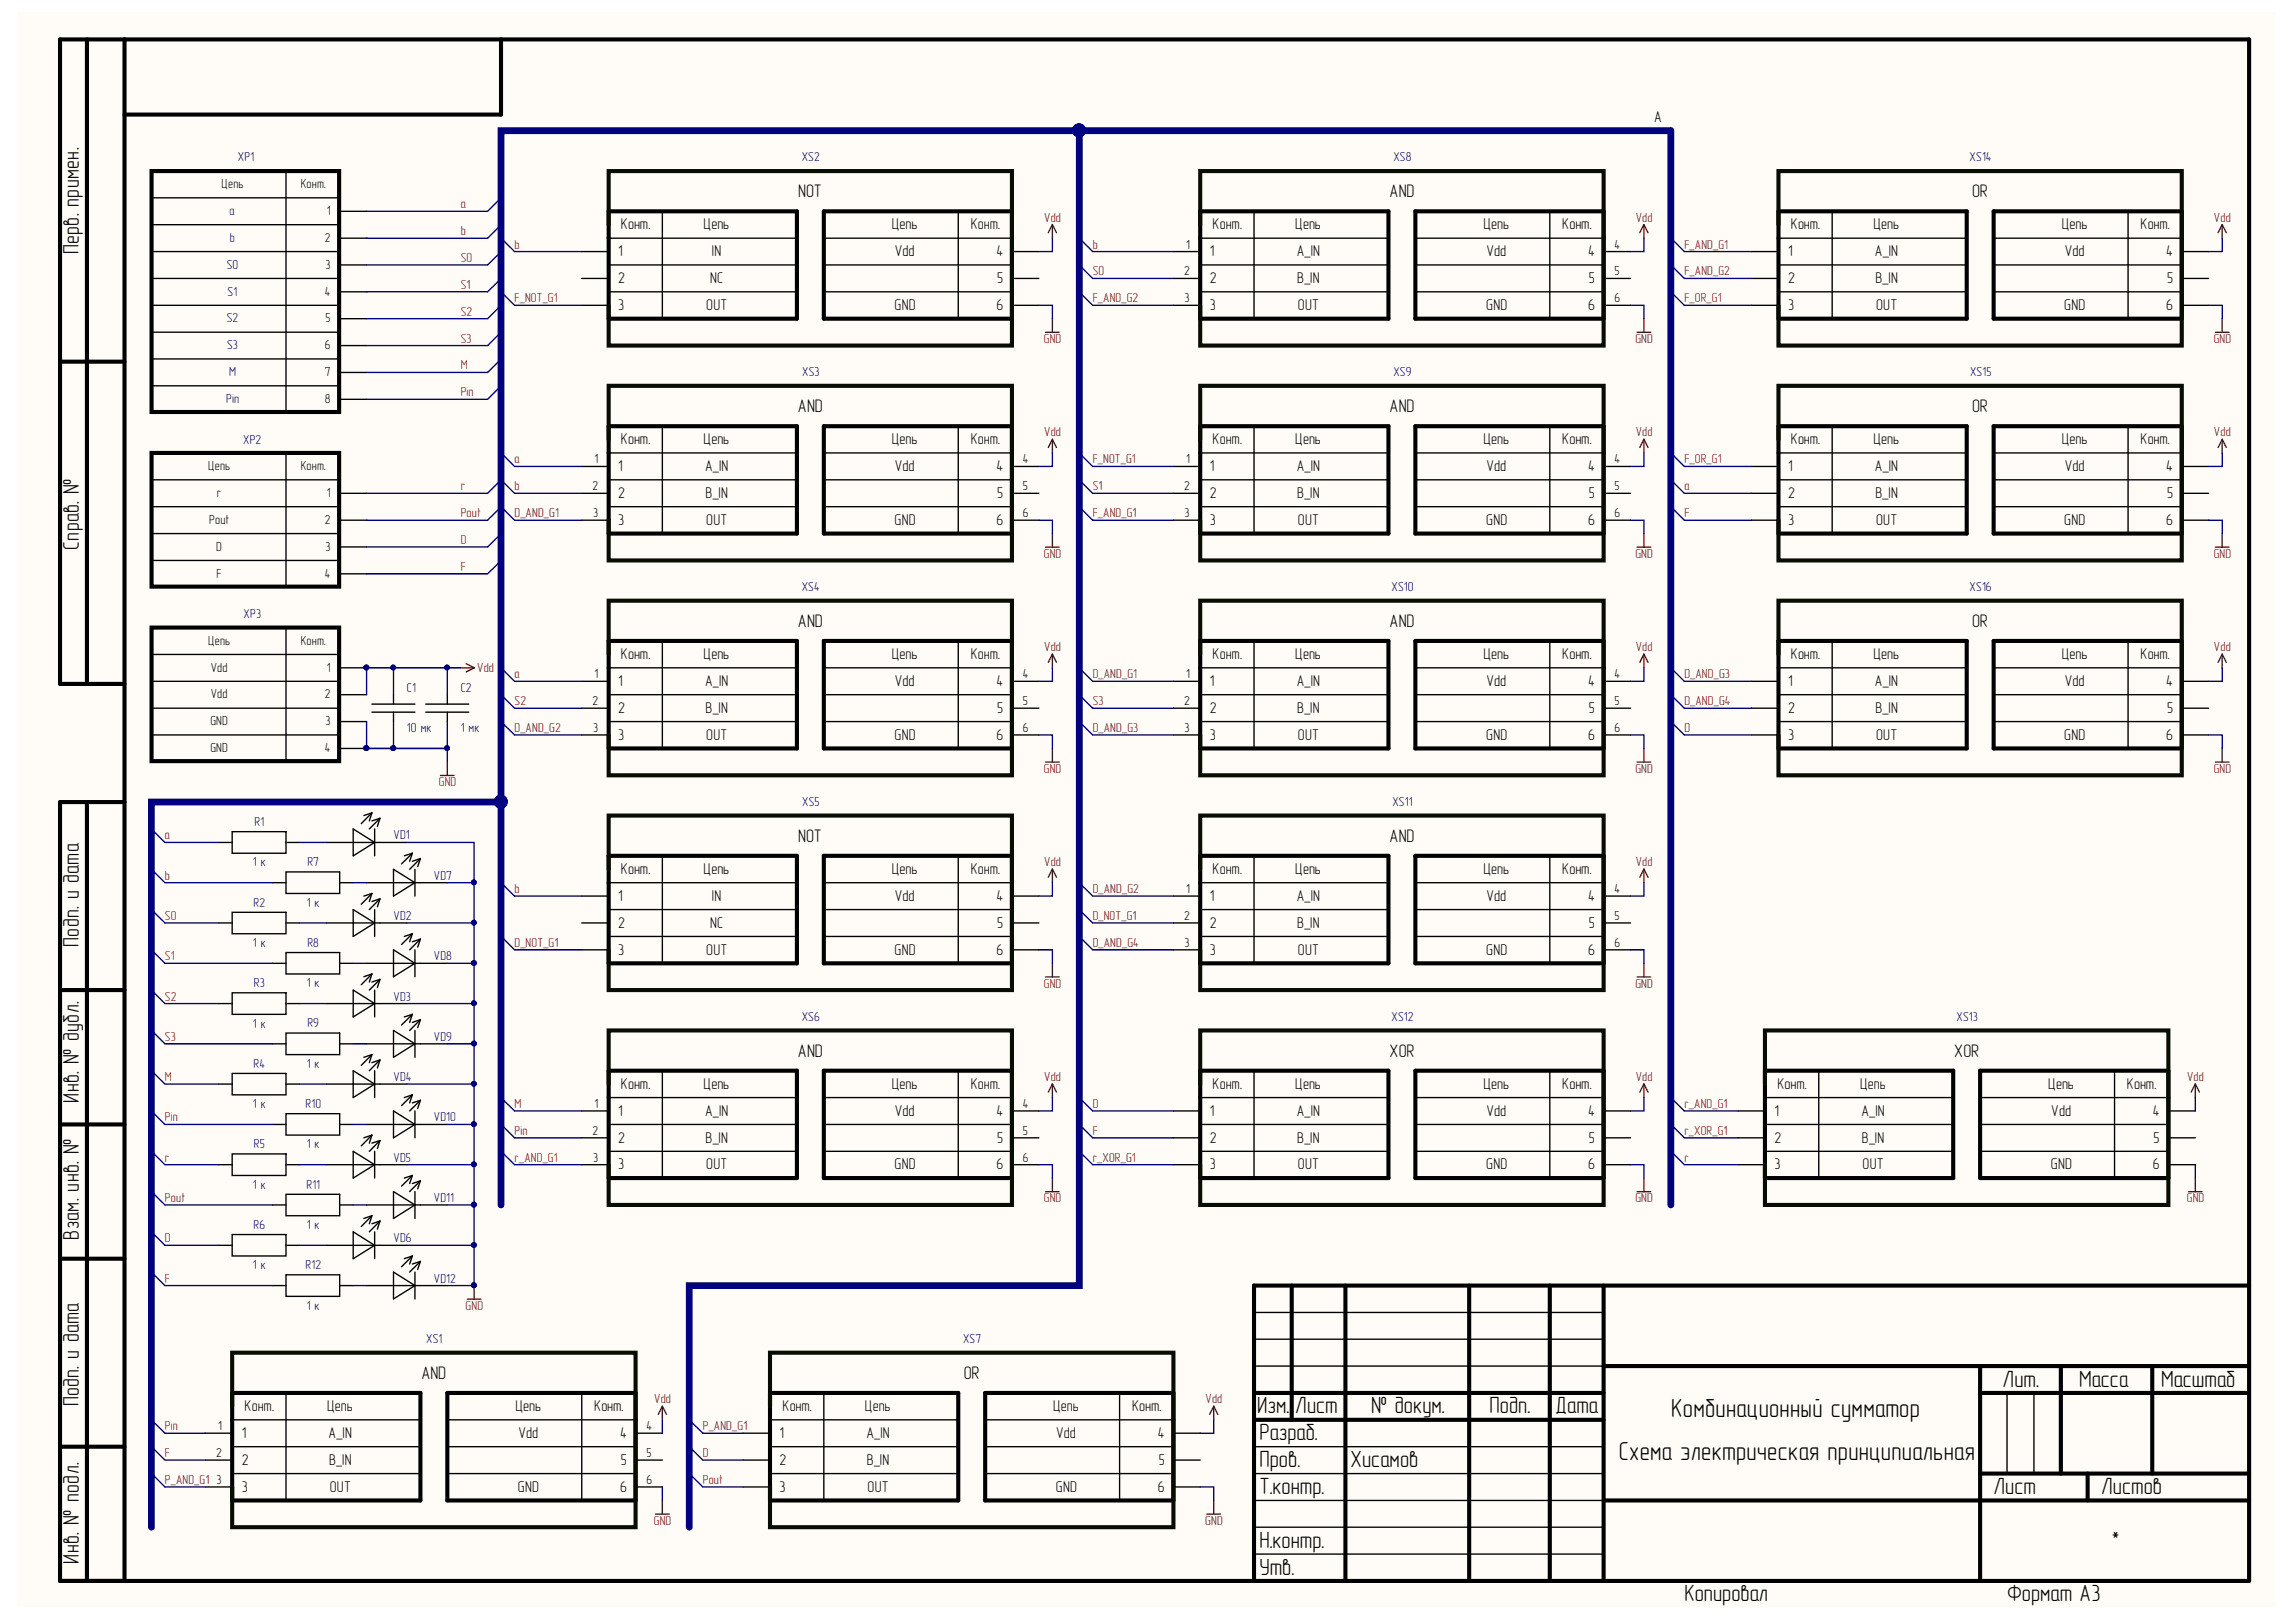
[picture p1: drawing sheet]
<svg xmlns="http://www.w3.org/2000/svg" width="297mm" height="210mm" viewBox="0 0 297 210" stroke-linecap="round" stroke-linejoin="round" font-family="sans-serif">
<defs><g id="words">
<g font-size="3.4">
<text x="216.2" y="183.4">Комбинационный сумматор</text>
<text x="209.4" y="188.9">Схема электрическая принципиальная</text>
</g>
<g font-size="3">
<text x="259.1" y="179.4">Лит.</text>
<text x="269" y="179.4">Масса</text>
<text x="279.6" y="179.4">Масштаб</text>
<text x="162.6" y="182.9">Изм.</text>
<text x="167.6" y="182.9">Лист</text>
<text x="177.4" y="182.9">№ докум.</text>
<text x="192.7" y="182.9">Подп.</text>
<text x="201.2" y="182.9">Дата</text>
<text x="162.9" y="189.8">Пров.</text>
<text x="162.9" y="186.4">Разраб.</text>
<text x="174.7" y="189.9">Хисамов</text>
<text x="162.9" y="193.3">Т.контр.</text>
<text x="257.9" y="193.3">Лист</text>
<text x="271.8" y="193.3">Листов</text>
<text x="162.9" y="203.8">Утв.</text>
<text x="162.9" y="200.3">Н.контр.</text>
<text x="273.1" y="200.3">*</text>
<text x="217.9" y="207.2">Копировал</text>
<text x="259.7" y="207.2">Формат А3</text>
</g>
<g font-size="2.9">
<text x="10.2" y="32.9" transform="rotate(-90 10.2 32.9)">Перв. примен.</text>
<text x="10.2" y="71.1" transform="rotate(-90 10.2 71.1)">Справ. №</text>
<text x="10.2" y="122.6" transform="rotate(-90 10.2 122.6)">Подп. и дата</text>
<text x="10.2" y="142.7" transform="rotate(-90 10.2 142.7)">Инв. № дубл.</text>
<text x="10.2" y="160.5" transform="rotate(-90 10.2 160.5)">Взам. инв. №</text>
<text x="10.2" y="182" transform="rotate(-90 10.2 182)">Подп. и дата</text>
<text x="10.2" y="202.4" transform="rotate(-90 10.2 202.4)">Инв. № подл.</text>
</g>
<g font-size="2.3">
<text x="103.3" y="25.5">NOT</text>
<text x="179.8" y="25.5">AND</text>
<text x="255.1" y="25.5">OR</text>
<text x="103.2" y="53.3">AND</text>
<text x="179.8" y="53.3">AND</text>
<text x="255.1" y="53.3">OR</text>
<text x="103.2" y="81.1">AND</text>
<text x="179.8" y="81.1">AND</text>
<text x="255.1" y="81.1">OR</text>
<text x="103.3" y="108.9">NOT</text>
<text x="179.8" y="108.9">AND</text>
<text x="103.2" y="136.7">AND</text>
<text x="179.8" y="136.7">XOR</text>
<text x="252.8" y="136.7">XOR</text>
<text x="54.5" y="178.4">AND</text>
<text x="124.7" y="178.4">OR</text>
</g>
<g font-size="2">
<text x="214" y="15.8">A</text>
<text x="80.3" y="29.7">Конт.</text>
<text x="91" y="29.7">Цепь</text>
<text x="115.4" y="29.7">Цепь</text>
<text x="125.6" y="29.7">Конт.</text>
<text x="156.9" y="29.7">Конт.</text>
<text x="167.6" y="29.7">Цепь</text>
<text x="191.9" y="29.7">Цепь</text>
<text x="202.1" y="29.7">Конт.</text>
<text x="231.7" y="29.7">Конт.</text>
<text x="242.4" y="29.7">Цепь</text>
<text x="266.7" y="29.7">Цепь</text>
<text x="276.9" y="29.7">Конт.</text>
<text x="80" y="33.2">1</text>
<text x="92.1" y="33.2">IN</text>
<text x="115.8" y="33.2">Vdd</text>
<text x="128.9" y="33.2">4</text>
<text x="156.5" y="33.2">1</text>
<text x="167.8" y="33.2">A_IN</text>
<text x="192.3" y="33.2">Vdd</text>
<text x="205.5" y="33.2">4</text>
<text x="231.3" y="33.2">1</text>
<text x="242.6" y="33.2">A_IN</text>
<text x="267.1" y="33.2">Vdd</text>
<text x="280.3" y="33.2">4</text>
<text x="80" y="36.6">2</text>
<text x="80" y="40.1">3</text>
<text x="91.4" y="40.1">OUT</text>
<text x="91.9" y="36.6">NC</text>
<text x="115.7" y="40.1">GND</text>
<text x="128.9" y="40.1">6</text>
<text x="129" y="36.6">5</text>
<text x="156.5" y="36.6">2</text>
<text x="156.5" y="40.1">3</text>
<text x="167.8" y="36.6">B_IN</text>
<text x="167.9" y="40.1">OUT</text>
<text x="192.3" y="40.1">GND</text>
<text x="205.5" y="40.1">6</text>
<text x="205.6" y="36.6">5</text>
<text x="231.3" y="36.6">2</text>
<text x="231.3" y="40.1">3</text>
<text x="242.6" y="36.6">B_IN</text>
<text x="242.7" y="40.1">OUT</text>
<text x="267.1" y="40.1">GND</text>
<text x="280.3" y="40.1">6</text>
<text x="280.4" y="36.6">5</text>
<text x="80.3" y="57.5">Конт.</text>
<text x="91" y="57.5">Цепь</text>
<text x="115.4" y="57.5">Цепь</text>
<text x="125.6" y="57.5">Конт.</text>
<text x="156.9" y="57.5">Конт.</text>
<text x="167.6" y="57.5">Цепь</text>
<text x="191.9" y="57.5">Цепь</text>
<text x="202.1" y="57.5">Конт.</text>
<text x="231.7" y="57.5">Конт.</text>
<text x="242.4" y="57.5">Цепь</text>
<text x="266.7" y="57.5">Цепь</text>
<text x="276.9" y="57.5">Конт.</text>
<text x="80" y="64.5">2</text>
<text x="80" y="61">1</text>
<text x="91.2" y="61">A_IN</text>
<text x="91.3" y="64.5">B_IN</text>
<text x="115.8" y="61">Vdd</text>
<text x="128.9" y="61">4</text>
<text x="129" y="64.5">5</text>
<text x="156.5" y="64.5">2</text>
<text x="156.5" y="61">1</text>
<text x="167.8" y="61">A_IN</text>
<text x="167.8" y="64.5">B_IN</text>
<text x="192.3" y="61">Vdd</text>
<text x="205.5" y="61">4</text>
<text x="205.6" y="64.5">5</text>
<text x="231.3" y="64.5">2</text>
<text x="231.3" y="61">1</text>
<text x="242.6" y="61">A_IN</text>
<text x="242.6" y="64.5">B_IN</text>
<text x="267.1" y="61">Vdd</text>
<text x="280.3" y="61">4</text>
<text x="280.4" y="64.5">5</text>
<text x="80" y="67.9">3</text>
<text x="91.4" y="67.9">OUT</text>
<text x="115.7" y="67.9">GND</text>
<text x="128.9" y="67.9">6</text>
<text x="156.5" y="67.9">3</text>
<text x="167.9" y="67.9">OUT</text>
<text x="192.3" y="67.9">GND</text>
<text x="205.5" y="67.9">6</text>
<text x="231.3" y="67.9">3</text>
<text x="242.7" y="67.9">OUT</text>
<text x="267.1" y="67.9">GND</text>
<text x="280.3" y="67.9">6</text>
<text x="80" y="88.8">1</text>
<text x="80.3" y="85.3">Конт.</text>
<text x="91" y="85.3">Цепь</text>
<text x="91.2" y="88.8">A_IN</text>
<text x="115.4" y="85.3">Цепь</text>
<text x="115.8" y="88.8">Vdd</text>
<text x="125.6" y="85.3">Конт.</text>
<text x="128.9" y="88.8">4</text>
<text x="156.5" y="88.8">1</text>
<text x="156.9" y="85.3">Конт.</text>
<text x="167.6" y="85.3">Цепь</text>
<text x="167.8" y="88.8">A_IN</text>
<text x="191.9" y="85.3">Цепь</text>
<text x="192.3" y="88.8">Vdd</text>
<text x="202.1" y="85.3">Конт.</text>
<text x="205.5" y="88.8">4</text>
<text x="231.3" y="88.8">1</text>
<text x="231.7" y="85.3">Конт.</text>
<text x="242.4" y="85.3">Цепь</text>
<text x="242.6" y="88.8">A_IN</text>
<text x="266.7" y="85.3">Цепь</text>
<text x="267.1" y="88.8">Vdd</text>
<text x="276.9" y="85.3">Конт.</text>
<text x="280.3" y="88.8">4</text>
<text x="80" y="92.3">2</text>
<text x="80" y="95.7">3</text>
<text x="91.3" y="92.3">B_IN</text>
<text x="91.4" y="95.7">OUT</text>
<text x="115.7" y="95.7">GND</text>
<text x="128.9" y="95.7">6</text>
<text x="129" y="92.3">5</text>
<text x="156.5" y="92.3">2</text>
<text x="156.5" y="95.7">3</text>
<text x="167.8" y="92.3">B_IN</text>
<text x="167.9" y="95.7">OUT</text>
<text x="192.3" y="95.7">GND</text>
<text x="205.5" y="95.7">6</text>
<text x="205.6" y="92.3">5</text>
<text x="231.3" y="92.3">2</text>
<text x="231.3" y="95.7">3</text>
<text x="242.6" y="92.3">B_IN</text>
<text x="242.7" y="95.7">OUT</text>
<text x="267.1" y="95.7">GND</text>
<text x="280.3" y="95.7">6</text>
<text x="280.4" y="92.3">5</text>
<text x="80.3" y="113.1">Конт.</text>
<text x="91" y="113.1">Цепь</text>
<text x="115.4" y="113.1">Цепь</text>
<text x="125.6" y="113.1">Конт.</text>
<text x="156.9" y="113.1">Конт.</text>
<text x="167.6" y="113.1">Цепь</text>
<text x="191.9" y="113.1">Цепь</text>
<text x="202.1" y="113.1">Конт.</text>
<text x="80" y="116.6">1</text>
<text x="92.1" y="116.6">IN</text>
<text x="115.8" y="116.6">Vdd</text>
<text x="128.9" y="116.6">4</text>
<text x="156.5" y="116.6">1</text>
<text x="167.8" y="116.6">A_IN</text>
<text x="192.3" y="116.6">Vdd</text>
<text x="205.5" y="116.6">4</text>
<text x="80" y="120">2</text>
<text x="80" y="123.5">3</text>
<text x="91.4" y="123.5">OUT</text>
<text x="91.9" y="120">NC</text>
<text x="115.7" y="123.5">GND</text>
<text x="128.9" y="123.5">6</text>
<text x="129" y="120">5</text>
<text x="156.5" y="120">2</text>
<text x="156.5" y="123.5">3</text>
<text x="167.8" y="120">B_IN</text>
<text x="167.9" y="123.5">OUT</text>
<text x="192.3" y="123.5">GND</text>
<text x="205.5" y="123.5">6</text>
<text x="205.6" y="120">5</text>
<text x="80.3" y="140.9">Конт.</text>
<text x="91" y="140.9">Цепь</text>
<text x="115.4" y="140.9">Цепь</text>
<text x="125.6" y="140.9">Конт.</text>
<text x="156.9" y="140.9">Конт.</text>
<text x="167.6" y="140.9">Цепь</text>
<text x="191.9" y="140.9">Цепь</text>
<text x="202.1" y="140.9">Конт.</text>
<text x="229.9" y="140.9">Конт.</text>
<text x="240.6" y="140.9">Цепь</text>
<text x="265" y="140.9">Цепь</text>
<text x="275.2" y="140.9">Конт.</text>
<text x="80" y="147.9">2</text>
<text x="80" y="144.4">1</text>
<text x="91.2" y="144.4">A_IN</text>
<text x="91.3" y="147.9">B_IN</text>
<text x="115.8" y="144.4">Vdd</text>
<text x="128.9" y="144.4">4</text>
<text x="129" y="147.9">5</text>
<text x="156.5" y="147.9">2</text>
<text x="156.5" y="144.4">1</text>
<text x="167.8" y="144.4">A_IN</text>
<text x="167.8" y="147.9">B_IN</text>
<text x="192.3" y="144.4">Vdd</text>
<text x="205.5" y="144.4">4</text>
<text x="205.6" y="147.9">5</text>
<text x="229.6" y="147.9">2</text>
<text x="229.6" y="144.4">1</text>
<text x="240.8" y="144.4">A_IN</text>
<text x="240.9" y="147.9">B_IN</text>
<text x="265.4" y="144.4">Vdd</text>
<text x="278.5" y="144.4">4</text>
<text x="278.6" y="147.9">5</text>
<text x="80" y="151.3">3</text>
<text x="91.4" y="151.3">OUT</text>
<text x="115.7" y="151.3">GND</text>
<text x="128.9" y="151.3">6</text>
<text x="156.5" y="151.3">3</text>
<text x="167.9" y="151.3">OUT</text>
<text x="192.3" y="151.3">GND</text>
<text x="205.5" y="151.3">6</text>
<text x="229.6" y="151.3">3</text>
<text x="241" y="151.3">OUT</text>
<text x="265.3" y="151.3">GND</text>
<text x="278.5" y="151.3">6</text>
<text x="31.6" y="182.6">Конт.</text>
<text x="42.3" y="182.6">Цепь</text>
<text x="66.7" y="182.6">Цепь</text>
<text x="76.9" y="182.6">Конт.</text>
<text x="101.2" y="182.6">Конт.</text>
<text x="111.9" y="182.6">Цепь</text>
<text x="136.3" y="182.6">Цепь</text>
<text x="146.5" y="182.6">Конт.</text>
<text x="31.3" y="189.6">2</text>
<text x="31.3" y="186.1">1</text>
<text x="42.5" y="186.1">A_IN</text>
<text x="42.6" y="189.6">B_IN</text>
<text x="67.1" y="186.1">Vdd</text>
<text x="80.2" y="186.1">4</text>
<text x="80.3" y="189.6">5</text>
<text x="100.9" y="189.6">2</text>
<text x="100.9" y="186.1">1</text>
<text x="112.1" y="186.1">A_IN</text>
<text x="112.1" y="189.6">B_IN</text>
<text x="136.6" y="186.1">Vdd</text>
<text x="149.8" y="186.1">4</text>
<text x="149.9" y="189.6">5</text>
<text x="31.3" y="193">3</text>
<text x="42.7" y="193">OUT</text>
<text x="67" y="193">GND</text>
<text x="80.2" y="193">6</text>
<text x="100.9" y="193">3</text>
<text x="112.2" y="193">OUT</text>
<text x="136.6" y="193">GND</text>
<text x="149.8" y="193">6</text>
</g>
<g font-size="1.7" fill="#000080">
<text x="30.8" y="20.9">XP1</text>
<text x="103.7" y="20.9">XS2</text>
<text x="180.3" y="20.9">XS8</text>
<text x="254.8" y="20.9">XS14</text>
<text x="29.7" y="27.8">a</text>
<text x="29.3" y="34.8">S0</text>
<text x="29.7" y="31.3">b</text>
<text x="29.3" y="41.7">S2</text>
<text x="29.5" y="38.3">S1</text>
<text x="29.4" y="45.2">S3</text>
<text x="29.3" y="52.2">Pin</text>
<text x="29.6" y="48.7">M</text>
<text x="103.8" y="48.7">XS3</text>
<text x="180.3" y="48.7">XS9</text>
<text x="254.9" y="48.7">XS15</text>
<text x="31.5" y="57.4">XP2</text>
<text x="103.7" y="76.5">XS4</text>
<text x="180" y="76.5">XS10</text>
<text x="254.8" y="76.5">XS16</text>
<text x="31.5" y="80">XP3</text>
<text x="52.6" y="89.5">C1</text>
<text x="59.6" y="89.5">C2</text>
<text x="52.6" y="94.8">10 мк</text>
<text x="59.6" y="94.8">1 мк</text>
<text x="32.9" y="106.9">R1</text>
<text x="103.8" y="104.3">XS5</text>
<text x="180.1" y="104.3">XS11</text>
<text x="32.7" y="112.1">1 к</text>
<text x="39.8" y="112.1">R7</text>
<text x="50.9" y="108.6">VD1</text>
<text x="56.1" y="113.8">VD7</text>
<text x="32.8" y="117.3">R2</text>
<text x="39.7" y="117.3">1 к</text>
<text x="50.9" y="119">VD2</text>
<text x="32.7" y="122.6">1 к</text>
<text x="39.8" y="122.5">R8</text>
<text x="56.1" y="124.3">VD8</text>
<text x="32.8" y="127.7">R3</text>
<text x="39.7" y="127.8">1 к</text>
<text x="50.9" y="129.5">VD3</text>
<text x="32.7" y="133">1 к</text>
<text x="39.8" y="133">R9</text>
<text x="56.1" y="134.7">VD9</text>
<text x="103.7" y="132.1">XS6</text>
<text x="180" y="132.1">XS12</text>
<text x="253.1" y="132.1">XS13</text>
<text x="32.7" y="143.4">1 к</text>
<text x="32.8" y="138.2">R4</text>
<text x="39.5" y="143.4">R10</text>
<text x="39.7" y="138.2">1 к</text>
<text x="50.9" y="139.9">VD4</text>
<text x="32.8" y="148.6">R5</text>
<text x="39.7" y="148.6">1 к</text>
<text x="56.1" y="145.1">VD10</text>
<text x="32.7" y="153.8">1 к</text>
<text x="39.7" y="153.8">R11</text>
<text x="50.9" y="150.3">VD5</text>
<text x="56.1" y="155.5">VD11</text>
<text x="32.8" y="159">R6</text>
<text x="39.7" y="159.1">1 к</text>
<text x="50.9" y="160.8">VD6</text>
<text x="32.7" y="164.3">1 к</text>
<text x="39.5" y="164.2">R12</text>
<text x="56.1" y="166">VD12</text>
<text x="39.7" y="169.5">1 к</text>
<text x="55.1" y="173.8">XS1</text>
<text x="124.6" y="173.8">XS7</text>
</g>
<g font-size="1.7">
<text x="28.7" y="24.4">Цепь</text>
<text x="38.9" y="24.4">Конт.</text>
<text x="42.3" y="27.8">1</text>
<text x="42" y="31.3">2</text>
<text x="42.1" y="34.8">3</text>
<text x="153.2" y="35.6">2</text>
<text x="153.5" y="32.2">1</text>
<text x="208.9" y="35.6">5</text>
<text x="208.9" y="32.2">4</text>
<text x="42" y="38.3">4</text>
<text x="42.1" y="41.7">5</text>
<text x="153.3" y="39.1">3</text>
<text x="208.9" y="39.1">6</text>
<text x="42" y="45.2">6</text>
<text x="42" y="48.7">7</text>
<text x="42" y="52.2">8</text>
<text x="76.9" y="60">1</text>
<text x="132.3" y="60">4</text>
<text x="153.5" y="60">1</text>
<text x="208.9" y="60">4</text>
<text x="26.9" y="60.9">Цепь</text>
<text x="28" y="64.3">r</text>
<text x="38.9" y="60.9">Конт.</text>
<text x="42.3" y="64.3">1</text>
<text x="76.7" y="63.5">2</text>
<text x="132.3" y="63.5">5</text>
<text x="153.2" y="63.5">2</text>
<text x="208.9" y="63.5">5</text>
<text x="27.1" y="67.8">Pout</text>
<text x="28" y="71.3">D</text>
<text x="42" y="67.8">2</text>
<text x="42.1" y="71.3">3</text>
<text x="76.7" y="66.9">3</text>
<text x="132.3" y="66.9">6</text>
<text x="153.3" y="66.9">3</text>
<text x="208.9" y="66.9">6</text>
<text x="28" y="74.7">F</text>
<text x="42" y="74.7">4</text>
<text x="26.9" y="83.4">Цепь</text>
<text x="38.9" y="83.4">Конт.</text>
<text x="27.3" y="86.9">Vdd</text>
<text x="42.3" y="86.9">1</text>
<text x="76.9" y="87.8">1</text>
<text x="132.3" y="87.8">4</text>
<text x="153.5" y="87.8">1</text>
<text x="208.9" y="87.8">4</text>
<text x="27.2" y="93.9">GND</text>
<text x="27.3" y="90.4">Vdd</text>
<text x="42" y="90.4">2</text>
<text x="42.1" y="93.9">3</text>
<text x="76.7" y="91.3">2</text>
<text x="76.7" y="94.7">3</text>
<text x="132.3" y="91.3">5</text>
<text x="132.3" y="94.7">6</text>
<text x="153.2" y="91.3">2</text>
<text x="153.3" y="94.7">3</text>
<text x="208.9" y="91.3">5</text>
<text x="208.9" y="94.7">6</text>
<text x="27.2" y="97.3">GND</text>
<text x="42" y="97.3">4</text>
<text x="153.2" y="119">2</text>
<text x="153.5" y="115.6">1</text>
<text x="208.9" y="119">5</text>
<text x="208.9" y="115.6">4</text>
<text x="153.3" y="122.5">3</text>
<text x="208.9" y="122.5">6</text>
<text x="76.9" y="143.4">1</text>
<text x="132.3" y="143.4">4</text>
<text x="76.7" y="146.9">2</text>
<text x="132.3" y="146.9">5</text>
<text x="76.7" y="150.3">3</text>
<text x="132.3" y="150.3">6</text>
<text x="28.2" y="185.1">1</text>
<text x="83.6" y="185.1">4</text>
<text x="28" y="188.6">2</text>
<text x="83.6" y="188.6">5</text>
<text x="28" y="192">3</text>
<text x="83.6" y="192">6</text>
</g>
<g font-size="1.7" fill="#800000">
<text x="59.6" y="27">a</text>
<text x="135.1" y="28.7">Vdd</text>
<text x="211.6" y="28.7">Vdd</text>
<text x="286.4" y="28.7">Vdd</text>
<text x="59.6" y="30.4">b</text>
<text x="59.6" y="33.9">S0</text>
<text x="66.6" y="32.2">b</text>
<text x="141.4" y="32.2">b</text>
<text x="141.4" y="35.6">S0</text>
<text x="217.9" y="35.6">F_AND_G2</text>
<text x="217.9" y="32.2">F_AND_G1</text>
<text x="59.6" y="37.4">S1</text>
<text x="59.6" y="40.9">S2</text>
<text x="66.6" y="39.1">F_NOT_G1</text>
<text x="141.4" y="39.1">F_AND_G2</text>
<text x="217.9" y="39.1">F_OR_G1</text>
<text x="59.6" y="44.3">S3</text>
<text x="59.6" y="47.8">M</text>
<text x="135.1" y="44.4">GND</text>
<text x="211.6" y="44.4">GND</text>
<text x="286.4" y="44.4">GND</text>
<text x="59.6" y="51.3">Pin</text>
<text x="66.6" y="60">a</text>
<text x="135.1" y="56.5">Vdd</text>
<text x="141.4" y="60">F_NOT_G1</text>
<text x="211.6" y="56.5">Vdd</text>
<text x="217.9" y="60">F_OR_G1</text>
<text x="286.4" y="56.5">Vdd</text>
<text x="59.6" y="63.5">r</text>
<text x="66.6" y="63.5">b</text>
<text x="141.4" y="63.5">S1</text>
<text x="217.9" y="63.5">a</text>
<text x="59.6" y="66.9">Pout</text>
<text x="59.6" y="70.4">D</text>
<text x="66.6" y="66.9">D_AND_G1</text>
<text x="141.4" y="66.9">F_AND_G1</text>
<text x="217.9" y="66.9">F</text>
<text x="59.6" y="73.9">F</text>
<text x="135.1" y="72.2">GND</text>
<text x="211.6" y="72.2">GND</text>
<text x="286.4" y="72.2">GND</text>
<text x="61.7" y="86.9">Vdd</text>
<text x="66.6" y="87.8">a</text>
<text x="135.1" y="84.3">Vdd</text>
<text x="141.4" y="87.8">D_AND_G1</text>
<text x="211.6" y="84.3">Vdd</text>
<text x="217.9" y="87.8">D_AND_G3</text>
<text x="286.4" y="84.3">Vdd</text>
<text x="66.6" y="91.3">S2</text>
<text x="66.6" y="94.7">D_AND_G2</text>
<text x="141.4" y="91.3">S3</text>
<text x="141.4" y="94.7">D_AND_G3</text>
<text x="217.9" y="91.3">D_AND_G4</text>
<text x="217.9" y="94.7">D</text>
<text x="56.8" y="101.7">GND</text>
<text x="135.1" y="100">GND</text>
<text x="211.6" y="100">GND</text>
<text x="286.4" y="100">GND</text>
<text x="21.3" y="113.8">b</text>
<text x="21.3" y="108.6">a</text>
<text x="135.1" y="112.1">Vdd</text>
<text x="211.6" y="112.1">Vdd</text>
<text x="21.3" y="119">S0</text>
<text x="66.6" y="115.6">b</text>
<text x="141.4" y="115.6">D_AND_G2</text>
<text x="141.4" y="119">D_NOT_G1</text>
<text x="21.3" y="124.3">S1</text>
<text x="66.6" y="122.5">D_NOT_G1</text>
<text x="141.4" y="122.5">D_AND_G4</text>
<text x="21.3" y="129.5">S2</text>
<text x="135.1" y="127.8">GND</text>
<text x="211.6" y="127.8">GND</text>
<text x="21.3" y="134.7">S3</text>
<text x="21.3" y="139.9">M</text>
<text x="66.6" y="143.4">M</text>
<text x="135.1" y="139.9">Vdd</text>
<text x="141.4" y="143.4">D</text>
<text x="211.6" y="139.9">Vdd</text>
<text x="217.9" y="143.4">r_AND_G1</text>
<text x="282.9" y="139.9">Vdd</text>
<text x="21.3" y="145.1">Pin</text>
<text x="66.6" y="146.9">Pin</text>
<text x="141.4" y="146.9">F</text>
<text x="217.9" y="146.9">r_XOR_G1</text>
<text x="21.3" y="155.5">Pout</text>
<text x="21.3" y="150.3">r</text>
<text x="66.6" y="150.3">r_AND_G1</text>
<text x="135.1" y="155.6">GND</text>
<text x="141.4" y="150.3">r_XOR_G1</text>
<text x="211.6" y="155.6">GND</text>
<text x="217.9" y="150.3">r</text>
<text x="282.9" y="155.6">GND</text>
<text x="21.3" y="160.8">D</text>
<text x="21.3" y="166">F</text>
<text x="60.2" y="169.5">GND</text>
<text x="21.3" y="185.1">Pin</text>
<text x="84.6" y="181.6">Vdd</text>
<text x="90.9" y="185.1">P_AND_G1</text>
<text x="156" y="181.6">Vdd</text>
<text x="21.3" y="188.6">F</text>
<text x="90.9" y="188.6">D</text>
<text x="21.3" y="192">P_AND_G1</text>
<text x="84.6" y="197.3">GND</text>
<text x="90.9" y="192">Pout</text>
<text x="155.9" y="197.3">GND</text>
</g>
</g></defs>
<path d="M2.2 1.6h292.2v206.4h-292.2z" fill="#fffcf8"/>
<g fill="none" stroke="#000" stroke-width=".53">
<path d="M11.2 5.1v83.4M16.1 5.1v199.5M64.8 5.1v9.7h-48.7M19.6 22.1h24.3v31.2h-24.3zM78.7 27.3h24.4v13.9h-24.4zM106.6 27.3h24.3v13.9h-24.3zM155.3 27.3h24.3v13.9h-24.3zM183.1 27.3h24.4v13.9h-24.4zM230.1 27.3h24.3v13.9h-24.3zM257.9 27.3h24.4v13.9h-24.4zM7.8 46.8h8.3M19.6 58.6h24.3v17.3h-24.3z"/>
<path d="M78.7 55.2h24.4v13.8h-24.4zM106.6 55.2h24.3v13.8h-24.3zM155.3 55.2h24.3v13.8h-24.3zM183.1 55.2h24.4v13.8h-24.4zM230.1 55.2h24.3v13.8h-24.3zM257.9 55.2h24.4v13.8h-24.4zM16.1 88.5h-8.3v-83.4h283.2v199.5h-283.2v-100.8h8.3M19.6 81.2h24.3v17.3h-24.3zM78.7 82.9h24.4v14h-24.4zM106.6 82.9h24.3v14h-24.3zM155.3 82.9h24.3v14h-24.3zM183.1 82.9h24.4v14h-24.4z"/>
<path d="M230.1 82.9h24.3v14h-24.3zM257.9 82.9h24.4v14h-24.4zM11.2 103.8v100.8M78.7 110.8h24.4v13.9h-24.4zM106.6 110.8h24.3v13.9h-24.3zM155.3 110.8h24.3v13.9h-24.3zM183.1 110.8h24.4v13.9h-24.4zM7.8 128.1h8.3M78.7 138.6h24.4v13.9h-24.4zM106.6 138.6h24.3v13.9h-24.3zM155.3 138.6h24.3v13.9h-24.3zM183.1 138.6h24.4v13.9h-24.4z"/>
<path d="M228.3 138.6h24.4v13.9h-24.4zM256.2 138.6h24.3v13.9h-24.3zM7.8 145.5h8.3M7.8 162.9h8.3M167.1 166.4v17.3M174.1 166.4v38.2M190.1 166.4v38.2M200.5 166.4v38.2M207.5 176.8h83.5M207.5 166.4v38.2M256.2 176.8v27.8M266.6 176.8v13.9"/>
<path d="M278.4 176.8v13.9M291 166.4h-128.8v38.2M7.8 187.2h8.3M30 180.3h24.4v13.9h-24.4zM57.9 180.3h24.3v13.9h-24.3zM99.6 180.3h24.4v13.9h-24.4zM127.5 180.3h24.3v13.9h-24.3zM162.2 180.3h45.3M162.2 183.7h45.3M207.5 194.2h83.5M256.2 180.3h34.8M256.2 190.7h34.8"/>
<path d="M270.1 190.7v3.5"/>
</g>
<g fill="none" stroke="#000" stroke-width=".18">
<path d="M19.6 36h24.3M19.6 32.6h24.3M19.6 39.5h24.3M19.6 29.1h24.3M19.6 25.6h24.3M37 22.1v31.3M43.9 30.8h3.5M43.9 34.3h3.5M43.9 37.8h3.5M43.9 27.3h3.5M75.3 36h3.4M75.3 32.6h3.4"/>
<path d="M75.3 39.5h3.4M78.7 30.8h24.4M78.7 34.3h24.4M78.7 37.8h24.4M85.7 27.3v13.9M106.6 30.8h24.3M106.6 34.3h24.3M106.6 37.8h24.3M124 27.3v13.9M130.9 36h3.5M130.9 32.6h3.5M130.9 39.5h3.5"/>
<path d="M151.8 36h3.5M151.8 32.6h3.5M151.8 39.5h3.5M155.3 30.8h24.3M155.3 34.3h24.3M155.3 37.8h24.3M162.2 27.3v13.9M183.1 30.8h24.4M183.1 34.3h24.4M183.1 37.8h24.4M200.5 27.3v13.9M207.5 36h3.4"/>
<path d="M207.5 32.6h3.4M207.5 39.5h3.4M226.6 36h3.5M226.6 32.6h3.5M226.6 39.5h3.5M230.1 30.8h24.3M230.1 34.3h24.3M230.1 37.8h24.3M237 27.3v13.9M257.9 30.8h24.4M257.9 34.3h24.4M257.9 37.8h24.4"/>
<path d="M275.3 27.3v13.9M282.3 36h3.4M282.3 32.6h3.4M282.3 39.5h3.4M19.6 43h24.3M19.6 49.9h24.3M19.6 46.5h24.3M37 58.6v17.4M43.9 41.2h3.5M43.9 44.7h3.5M43.9 48.2h3.5M43.9 51.7h3.5"/>
<path d="M78.7 58.6h24.4M85.7 55.2v13.8M106.6 58.6h24.3M124 55.2v13.8M155.3 58.6h24.3M162.2 55.2v13.8M183.1 58.6h24.4M200.5 55.2v13.8M230.1 58.6h24.3M237 55.2v13.8M257.9 58.6h24.4M275.3 55.2v13.8"/>
<path d="M19.6 62.1h24.3M19.6 65.6h24.3M19.6 69h24.3M19.6 72.5h24.3M43.9 63.8h3.5M43.9 67.3h3.5M43.9 70.8h3.5M43.9 74.3h3.5M75.3 63.8h3.4M75.3 60.4h3.4M75.3 67.3h3.4M78.7 62.1h24.4"/>
<path d="M78.7 65.6h24.4M106.6 62.1h24.3M106.6 65.6h24.3M130.9 63.8h3.5M130.9 60.4h3.5M130.9 67.3h3.5M151.8 63.8h3.5M151.8 60.4h3.5M151.8 67.3h3.5M155.3 62.1h24.3M155.3 65.6h24.3M183.1 62.1h24.4"/>
<path d="M183.1 65.6h24.4M207.5 63.8h3.4M207.5 60.4h3.4M207.5 67.3h3.4M226.6 63.8h3.5M226.6 60.4h3.5M226.6 67.3h3.5M230.1 62.1h24.3M230.1 65.6h24.3M257.9 62.1h24.4M257.9 65.6h24.4M282.3 63.8h3.4"/>
<path d="M282.3 60.4h3.4M282.3 67.3h3.4M19.6 91.6h24.3M19.6 88.2h24.3M19.6 95.1h24.3M19.6 84.7h24.3M37 81.2v17.4M43.9 86.4h3.5M43.9 89.9h3.5M43.9 93.4h3.5M43.9 96.9h3.5M48.1 91.1h5.6"/>
<path d="M48.1 92.2h5.6M50.9 89.9v1.2M50.9 92.2v1.2M55.1 91.1h5.5M55.1 92.2h5.5M57.9 89.9v1.2M57.9 92.2v1.2M75.3 91.6h3.4M75.3 88.2h3.4M75.3 95.1h3.4M78.7 86.4h24.4M78.7 89.9h24.4"/>
<path d="M78.7 93.4h24.4M85.7 82.9v14M106.6 86.4h24.3M106.6 89.9h24.3M106.6 93.4h24.3M124 82.9v14M130.9 91.6h3.5M130.9 88.2h3.5M130.9 95.1h3.5M151.8 91.6h3.5M151.8 88.2h3.5M151.8 95.1h3.5"/>
<path d="M155.3 86.4h24.3M155.3 89.9h24.3M155.3 93.4h24.3M162.2 82.9v14M183.1 86.4h24.4M183.1 89.9h24.4M183.1 93.4h24.4M200.5 82.9v14M207.5 91.6h3.4M207.5 88.2h3.4M207.5 95.1h3.4M226.6 91.6h3.5"/>
<path d="M226.6 88.2h3.5M226.6 95.1h3.5M230.1 86.4h24.3M230.1 89.9h24.3M230.1 93.4h24.3M237 82.9v14M257.9 86.4h24.4M257.9 89.9h24.4M257.9 93.4h24.4M275.3 82.9v14M282.3 91.6h3.4M282.3 88.2h3.4"/>
<path d="M282.3 95.1h3.4M28.3 119.4h1.7M28.3 109h1.7M30 107.6h7v2.8h-7zM30 118.1h7v2.7h-7zM35.2 114.2h1.8M37 112.8h6.9v2.8h-6.9zM37 119.4h1.7M37 109h1.7M42.2 119.4h10.4M42.2 109h10.4M43.9 114.2h1.8"/>
<path d="M45.7 107.3l2.8 1.7-2.8 1.8zM45.7 117.7l2.8 1.7-2.8 1.8zM47.4 114.2h10.5M48.1 105.2l-1.4 1.4M48.1 105.2l-1 .3M48.1 105.2l-.3 1M48.1 115.6l-1.4 1.4M48.1 115.6l-1 .4M48.1 115.6l-.3 1.1M48.5 107.3v3.5M48.5 117.7v3.5M49.2 105.9l-1.4 1.4"/>
<path d="M49.2 105.9l-1.1 .3M49.2 105.9l-.4 1M49.2 116.3l-1.4 1.4M49.2 116.3l-1.1 .4M49.2 116.3l-.4 1.1M50.9 112.5l2.8 1.7-2.8 1.8zM53.3 110.4l-1.3 1.4M53.3 110.4l-1 .4M53.3 110.4l-.3 1.1M53.7 112.5v3.5M54.4 111.1l-1.4 1.4M54.4 111.1l-1.1 .4"/>
<path d="M54.4 111.1l-.4 1M75.3 119.4h3.4M75.3 116h3.4M78.7 114.2h24.4M78.7 117.7h24.4M85.7 110.8v13.9M106.6 114.2h24.3M106.6 117.7h24.3M124 110.8v13.9M130.9 119.4h3.5M130.9 116h3.5M151.8 119.4h3.5"/>
<path d="M151.8 116h3.5M155.3 114.2h24.3M155.3 117.7h24.3M162.2 110.8v13.9M183.1 114.2h24.4M183.1 117.7h24.4M200.5 110.8v13.9M207.5 119.4h3.4M207.5 116h3.4M28.3 129.9h1.7M30 128.5h7v2.8h-7zM30 138.9h7v2.8h-7z"/>
<path d="M35.2 124.7h1.8M35.2 135.1h1.8M37 123.3h6.9v2.7h-6.9zM37 133.7h6.9v2.8h-6.9zM37 129.9h1.7M42.2 129.9h10.4M43.9 124.7h1.8M43.9 135.1h1.8M45.7 128.1l2.8 1.8-2.8 1.7zM45.7 138.6l2.8 1.7-2.8 1.7zM47.4 124.7h10.5M47.4 135.1h10.5"/>
<path d="M48.1 126l-1.4 1.4M48.1 126l-1 .4M48.1 126l-.3 1.1M48.1 136.5l-1.4 1.4M48.1 136.5l-1 .3M48.1 136.5l-.3 1M48.5 128.1v3.5M48.5 138.6v3.4M49.2 126.7l-1.4 1.4M49.2 126.7l-1.1 .4M49.2 126.7l-.4 1.1M49.2 137.2l-1.4 1.4"/>
<path d="M49.2 137.2l-1.1 .3M49.2 137.2l-.4 1M50.9 122.9l2.8 1.8-2.8 1.7zM50.9 133.4l2.8 1.7-2.8 1.7zM53.3 120.8l-1.3 1.4M53.3 120.8l-1 .4M53.3 120.8l-.3 1.1M53.3 131.3l-1.3 1.3M53.3 131.3l-1 .3M53.3 131.3l-.3 1M53.7 122.9v3.5M53.7 133.4v3.4"/>
<path d="M54.4 121.5l-1.4 1.4M54.4 121.5l-1.1 .4M54.4 121.5l-.4 1.1M54.4 132l-1.4 1.4M54.4 132l-1.1 .3M54.4 132l-.4 1M75.3 122.9h3.4M78.7 121.2h24.4M85.7 138.6v13.9M106.6 121.2h24.3M124 138.6v13.9M130.9 122.9h3.5"/>
<path d="M151.8 122.9h3.5M155.3 121.2h24.3M162.2 138.6v13.9M183.1 121.2h24.4M200.5 138.6v13.9M207.5 122.9h3.4M235.3 138.6v13.9M273.6 138.6v13.9M28.3 150.7h1.7M28.3 140.3h1.7M30 149.3h7v2.8h-7zM30 159.8h7v2.7h-7z"/>
<path d="M35.2 145.5h1.8M35.2 155.9h1.8M37 144.1h6.9v2.8h-6.9zM37 154.6h6.9v2.7h-6.9zM37 150.7h1.7M37 140.3h1.7M42.2 150.7h10.4M42.2 140.3h10.4M43.9 145.5h1.8M43.9 155.9h1.8M45.7 149l2.8 1.7-2.8 1.8zM45.7 159.4l2.8 1.8-2.8 1.7z"/>
<path d="M47.4 145.5h10.5M47.4 155.9h10.5M48.1 146.9l-1.4 1.4M48.1 146.9l-1 .3M48.1 146.9l-.3 1M48.1 157.3l-1.4 1.4M48.1 157.3l-1 .4M48.1 157.3l-.3 1.1M48.5 149v3.5M48.5 159.4v3.5M49.2 147.6l-1.4 1.4M49.2 147.6l-1.1 .3"/>
<path d="M49.2 147.6l-.4 1M49.2 158l-1.4 1.4M49.2 158l-1.1 .4M49.2 158l-.4 1.1M50.9 143.8l2.8 1.7-2.8 1.7zM50.9 154.2l2.8 1.7-2.8 1.8zM53.3 141.7l-1.3 1.4M53.3 141.7l-1 .3M53.3 141.7l-.3 1M53.3 152.1l-1.3 1.4M53.3 152.1l-1 .4M53.3 152.1l-.3 1.1"/>
<path d="M53.7 143.8v3.4M53.7 154.2v3.5M54.4 142.4l-1.4 1.4M54.4 142.4l-1.1 .3M54.4 142.4l-.4 1M54.4 152.8l-1.4 1.4M54.4 152.8l-1.1 .4M54.4 152.8l-.4 1M75.3 147.2h3.4M75.3 143.8h3.4M75.3 150.7h3.4M78.7 142h24.4"/>
<path d="M78.7 145.5h24.4M78.7 149h24.4M106.6 142h24.3M106.6 145.5h24.3M106.6 149h24.3M130.9 147.2h3.5M130.9 143.8h3.5M130.9 150.7h3.5M151.8 147.2h3.5M151.8 143.8h3.5M151.8 150.7h3.5M155.3 142h24.3"/>
<path d="M155.3 145.5h24.3M155.3 149h24.3M183.1 142h24.4M183.1 145.5h24.4M183.1 149h24.4M207.5 147.2h3.4M207.5 143.8h3.4M207.5 150.7h3.4M224.9 147.2h3.4M224.9 143.8h3.4M224.9 150.7h3.4M228.3 142h24.4"/>
<path d="M228.3 145.5h24.4M228.3 149h24.4M256.2 142h24.3M256.2 145.5h24.3M256.2 149h24.3M280.5 147.2h3.5M280.5 143.8h3.5M280.5 150.7h3.5M28.3 161.2h1.7M35.2 166.4h1.8M37 165h6.9v2.8h-6.9zM37 161.2h1.7"/>
<path d="M42.2 161.2h10.4M43.9 166.4h1.8M47.4 166.4h10.5M50.9 164.6l2.8 1.8-2.8 1.7zM53.3 162.5l-1.3 1.4M53.3 162.5l-1 .4M53.3 162.5l-.3 1.1M53.7 164.6v3.5M54.4 163.2l-1.4 1.4M54.4 163.2l-1.1 .4M54.4 163.2l-.4 1.1M162.2 176.8h45.3"/>
<path d="M162.2 173.3h45.3M162.2 169.8h45.3M26.6 188.9h3.4M26.6 185.5h3.4M26.6 192.4h3.4M30 190.7h24.4M30 187.2h24.4M30 183.7h24.4M37 180.3v13.9M57.9 190.7h24.3M57.9 187.2h24.3M57.9 183.7h24.3"/>
<path d="M75.3 180.3v13.9M82.2 188.9h3.5M82.2 185.5h3.5M82.2 192.4h3.5M96.1 188.9h3.5M96.1 185.5h3.5M96.1 192.4h3.5M99.6 190.7h24.4M99.6 187.2h24.4M99.6 183.7h24.4M106.6 180.3v13.9M127.5 190.7h24.3"/>
<path d="M127.5 187.2h24.3M127.5 183.7h24.3M144.8 180.3v13.9M151.8 188.9h3.5M151.8 185.5h3.5M151.8 192.4h3.5M162.2 197.6h45.3M162.2 194.2h45.3M162.2 190.7h45.3M162.2 187.2h45.3M259.7 180.3v10.4M263.1 180.3v10.4"/>
<path d="M162.2 201.1h45.3"/>
</g>
<g fill="none" stroke="#080d02" stroke-width=".53">
<path d="M78.7 29.1v-7h52.2v22.6h-52.2v-5.2M155.3 29.1v-7h52.2v22.6h-52.2v-5.2M230.1 29.1v-7h52.2v22.6h-52.2v-5.2M78.7 56.9v-7h52.2v22.6h-52.2v-5.2M155.3 56.9v-7h52.2v22.6h-52.2v-5.2M230.1 56.9v-7h52.2v22.6h-52.2v-5.2M78.7 84.7v-7h52.2v22.6h-52.2v-5.2M155.3 84.7v-7h52.2v22.6h-52.2v-5.2M230.1 84.7v-7h52.2v22.6h-52.2v-5.2M78.7 112.5v-7h52.2v22.6h-52.2v-5.2M155.3 112.5v-7h52.2v22.6h-52.2v-5.2M78.7 140.3v-6.9h52.2v22.5h-52.2v-5.2"/>
<path d="M155.3 140.3v-6.9h52.2v22.5h-52.2v-5.2M228.3 140.3v-6.9h52.2v22.5h-52.2v-5.2M30 182v-6.9h52.2v22.5h-52.2v-5.2M99.6 182v-6.9h52.2v22.5h-52.2v-5.2"/>
</g>
<path d="M139.6 16.9v149.5h-50.4v31.2M64.8 103.8v52.1M216.2 155.9v-139h-151.4v86.9h-45.2v93.8" fill="none" stroke="#000080" stroke-width=".88"/>
<g fill="#000080" stroke="#000080" stroke-width=".13">
<circle cx="64.8" cy="103.8" r=".84"/>
<circle cx="139.6" cy="16.9" r=".84"/>
<circle cx="47.4" cy="86.4" r=".31"/>
<circle cx="47.4" cy="96.8" r=".31"/>
<circle cx="50.9" cy="86.4" r=".31"/>
<circle cx="57.8" cy="86.4" r=".31"/>
<circle cx="57.8" cy="96.8" r=".31"/>
<circle cx="50.9" cy="96.8" r=".31"/>
<circle cx="61.3" cy="155.9" r=".31"/>
<circle cx="61.3" cy="150.7" r=".31"/>
<circle cx="61.3" cy="145.5" r=".31"/>
<circle cx="61.3" cy="140.2" r=".31"/>
<circle cx="61.3" cy="135" r=".31"/>
<circle cx="61.3" cy="129.8" r=".31"/>
<circle cx="61.3" cy="124.6" r=".31"/>
<circle cx="61.3" cy="119.4" r=".31"/>
<circle cx="61.3" cy="114.2" r=".31"/>
<circle cx="61.3" cy="166.3" r=".31"/>
<circle cx="61.3" cy="161.1" r=".31"/>
</g>
<g fill="none" stroke="#000080" stroke-width=".18">
<path d="M64.5 26l-1.4 1.3h-15.7M64.5 29.4l-1.4 1.4h-15.7M64.5 32.9l-1.4 1.4h-15.7M64.5 36.4l-1.4 1.4h-15.7M64.5 39.8l-1.4 1.4h-15.7M65.2 31.2l1.4 1.4h8.7M65.2 38.1l1.4 1.4h8.7M134.4 39.5h1.7v1.7M136.1 30.8v1.8h-1.7M140 31.2l1.4 1.4h10.4M140 38.1l1.4 1.4h10.4M140 34.6l1.4 1.4h10.4"/>
<path d="M210.9 39.5h1.8v1.7M212.7 30.8v1.8h-1.8M216.5 31.2l1.4 1.4h8.7M216.5 38.1l1.4 1.4h8.7M216.5 34.6l1.4 1.4h8.7M285.7 39.5h1.8v1.7M287.5 30.8v1.8h-1.8M64.5 43.3l-1.4 1.4h-15.7M64.5 46.8l-1.4 1.4h-15.7M64.5 50.3l-1.4 1.4h-15.7M65.2 59l1.4 1.4h8.7M136.1 58.6v1.8h-1.7"/>
<path d="M140 59l1.4 1.4h10.4M212.7 58.6v1.8h-1.8M216.5 59l1.4 1.4h8.7M287.5 58.6v1.8h-1.8M64.5 62.4l-1.4 1.4h-15.7M64.5 65.9l-1.4 1.4h-15.7M64.5 69.4l-1.4 1.4h-15.7M64.5 72.9l-1.4 1.4h-15.7M65.2 62.4l1.4 1.4h8.7M65.2 65.9l1.4 1.4h8.7M134.4 67.3h1.7v1.7M140 62.4l1.4 1.4h10.4"/>
<path d="M140 65.9l1.4 1.4h10.4M210.9 67.3h1.8v1.7M216.5 62.4l1.4 1.4h8.7M216.5 65.9l1.4 1.4h8.7M285.7 67.3h1.8v1.7M47.4 96.9h10.5v1.7M47.4 93.4v3.5M50.9 93.4v3.5h-3.5M50.9 86.4v3.5M57.9 93.4v3.5h-7M57.9 86.4v3.5M59.6 86.4h-12.2v3.5"/>
<path d="M65.2 86.8l1.4 1.4h8.7M65.2 90.3l1.4 1.3h8.7M65.2 93.7l1.4 1.4h8.7M134.4 95.1h1.7v1.8M136.1 86.4v1.8h-1.7M140 86.8l1.4 1.4h10.4M140 90.3l1.4 1.3h10.4M140 93.7l1.4 1.4h10.4M210.9 95.1h1.8v1.8M212.7 86.4v1.8h-1.8M216.5 86.8l1.4 1.4h8.7M216.5 90.3l1.4 1.3h8.7"/>
<path d="M216.5 93.7l1.4 1.4h8.7M285.7 95.1h1.8v1.8M287.5 86.4v1.8h-1.8M19.9 118.1l1.4 1.3h7M19.9 112.8l1.4 1.4h13.9M19.9 107.6l1.4 1.4h7M38.7 119.4h3.5M38.7 109h3.5M45.7 114.2h1.7M52.6 109h8.7v46.9M52.6 119.4h8.7M57.9 114.2h3.4"/>
<path d="M65.2 114.6l1.4 1.4h8.7M136.1 114.2v1.8h-1.7M140 114.6l1.4 1.4h10.4M140 118.1l1.4 1.3h10.4M212.7 114.2v1.8h-1.8M19.9 138.9l1.4 1.4h7M19.9 133.7l1.4 1.4h13.9M19.9 128.5l1.4 1.4h7M19.9 123.3l1.4 1.4h13.9M38.7 129.9h3.5M45.7 135.1h1.7M45.7 124.7h1.7"/>
<path d="M52.6 129.9h8.7M57.9 135.1h3.4M57.9 124.7h3.4M65.2 121.5l1.4 1.4h8.7M134.4 122.9h1.7v1.8M140 121.5l1.4 1.4h10.4M210.9 122.9h1.8v1.8M19.9 149.3l1.4 1.4h7M19.9 154.6l1.4 1.3h13.9M19.9 144.1l1.4 1.4h13.9M19.9 159.8l1.4 1.4h7M38.7 150.7h3.5"/>
<path d="M38.7 140.3h3.5M45.7 155.9h1.7M45.7 145.5h1.7M52.6 150.7h8.7M52.6 140.3h8.7M57.9 155.9h3.4M57.9 145.5h3.4M61.3 155.9v10.5h-3.4M65.2 142.4l1.4 1.4h8.7M65.2 145.9l1.4 1.3h8.7M65.2 149.3l1.4 1.4h8.7M134.4 150.7h1.7v1.8"/>
<path d="M136.1 142v1.8h-1.7M140 142.4l1.4 1.4h10.4M140 145.9l1.4 1.3h10.4M140 149.3l1.4 1.4h10.4M210.9 150.7h1.8v1.8M212.7 142v1.8h-1.8M216.5 142.4l1.4 1.4h7M216.5 145.9l1.4 1.3h7M216.5 149.3l1.4 1.4h7M284 142v1.8M284 150.7v1.8M19.9 165l1.4 1.4h13.9"/>
<path d="M38.7 161.2h3.5M45.7 166.4h1.7M52.6 161.2h8.7M19.9 184.1l1.4 1.4h5.3M19.9 187.6l1.4 1.3h5.3M19.9 191l1.4 1.4h5.3M85.7 183.7v1.8M85.7 192.4v1.8M89.5 184.1l1.4 1.4h5.2M89.5 187.6l1.4 1.3h5.2M89.5 191l1.4 1.4h5.2M155.3 192.4h1.7v1.8"/>
<path d="M157 183.7v1.8h-1.7"/>
</g>
<g fill="none" stroke="#800000" stroke-width=".18">
<path d="M136.1 29.1v1.7M136.1 29.1l-.5 1M136.1 29.1l.6 1M212.7 29.1v1.7M212.7 29.1l-.6 1M212.7 29.1l.5 1M287.5 29.1v1.7M287.5 29.1l-.5 1M287.5 29.1l.5 1M135.3 43h1.7M136.1 41.2v1.8M136.1 56.8v1.8"/>
<path d="M136.1 56.8l-.5 1.1M136.1 56.8l.6 1.1M211.8 43h1.8M212.7 41.2v1.8M212.7 56.8v1.8M212.7 56.8l-.6 1.1M212.7 56.8l.5 1.1M286.6 43h1.8M287.5 41.2v1.8M287.5 56.8v1.8M287.5 56.8l-.5 1.1M287.5 56.8l.5 1.1"/>
<path d="M135.3 70.8h1.7M136.1 69v1.8M211.8 70.8h1.8M212.7 69v1.8M286.6 70.8h1.8M287.5 69v1.8M57.9 98.6v1.8M59.6 86.4h1.8M60.3 85.9l1.1 .5M61.4 86.4l-1.1 .6M135.3 98.6h1.7M136.1 84.7v1.7"/>
<path d="M136.1 96.9v1.7M136.1 84.7l-.5 1M136.1 84.7l.6 1M211.8 98.6h1.8M212.7 84.7v1.7M212.7 96.9v1.7M212.7 84.7l-.6 1M212.7 84.7l.5 1M286.6 98.6h1.8M287.5 84.7v1.7M287.5 96.9v1.7M287.5 84.7l-.5 1"/>
<path d="M287.5 84.7l.5 1M57 100.4h1.8M136.1 112.5v1.7M136.1 112.5l-.5 1M136.1 112.5l.6 1M212.7 112.5v1.7M212.7 112.5l-.6 1M212.7 112.5l.5 1M135.3 126.4h1.7M136.1 124.7v1.7M211.8 126.4h1.8M212.7 124.7v1.7"/>
<path d="M135.3 154.2h1.7M136.1 140.3v1.7M136.1 152.5v1.7M136.1 140.3l-.5 1M136.1 140.3l.6 1M211.8 154.2h1.8M212.7 140.3v1.7M212.7 152.5v1.7M212.7 140.3l-.6 1M212.7 140.3l.5 1M283.1 154.2h1.8M284 140.3v1.7"/>
<path d="M284 152.5v1.7M284 140.3l-.5 1M284 140.3l.5 1M60.5 168.1h1.7M61.3 166.4v1.7M84.8 195.9h1.8M85.7 182v1.7M85.7 194.2v1.7M85.7 182l-.5 1M85.7 182l.5 1M156.1 195.9h1.8M157 182v1.7"/>
<path d="M157 194.2v1.7M157 182l-.5 1M157 182l.6 1"/>
</g>
<use href="#words"/>
</svg>
